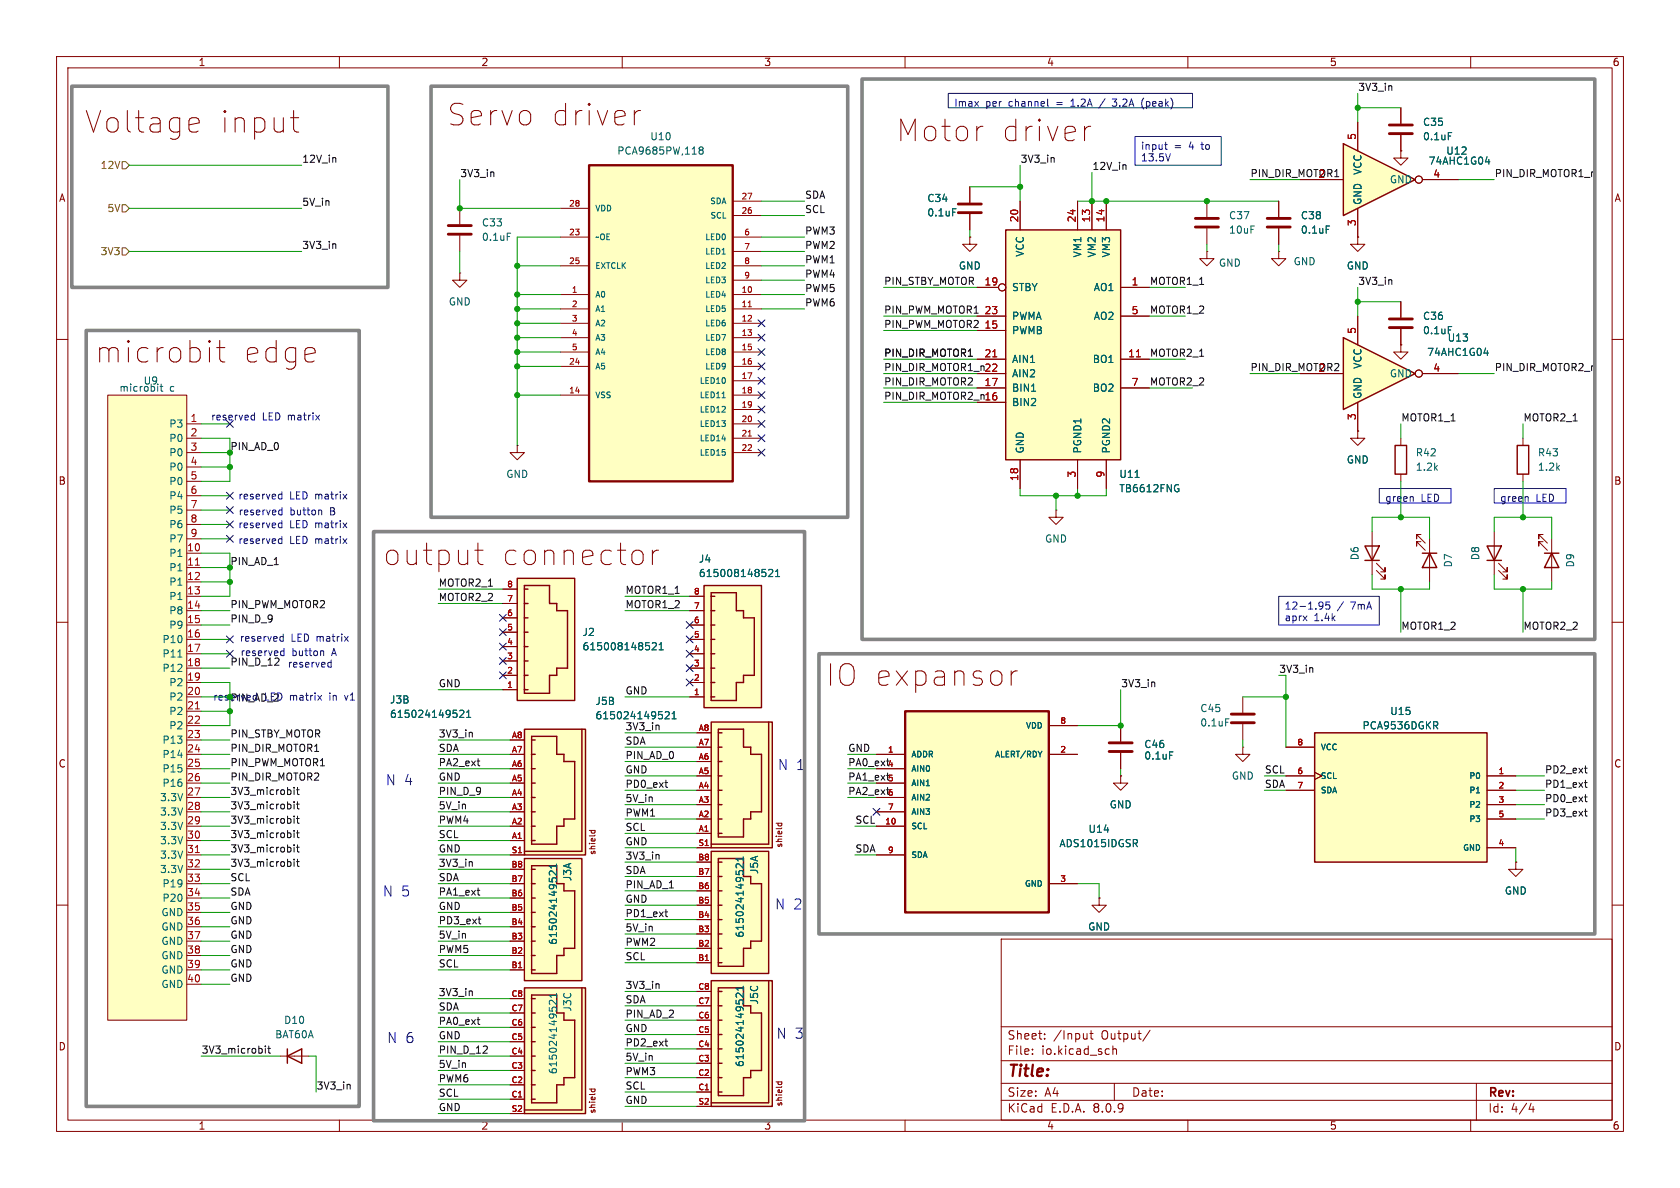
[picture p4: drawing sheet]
<svg xmlns="http://www.w3.org/2000/svg" width="297mm" height="210mm" viewBox="0 0 297 210" stroke-linecap="round" stroke-linejoin="round" font-family="sans-serif">
<defs><g id="words">
<g font-size="5.3" fill="#720000">
<text x="15" y="23.7">Voltage</text>
<text x="38.7" y="23.7">input</text>
<text x="79.1" y="22.5">Servo</text>
<text x="97.3" y="22.5">driver</text>
<text x="158.5" y="25.3">Motor</text>
<text x="176.9" y="25.3">driver</text>
<text x="16.9" y="64.4">microbit</text>
<text x="42.9" y="64.4">edge</text>
<text x="67.8" y="100.2">output</text>
<text x="88.5" y="100.2">connector</text>
<text x="146.1" y="121.5">IO expansor</text>
</g>
<text font-size="2.8" fill="#840000" x="178" y="190.9">Title:</text>
<g font-size="2.5" fill="#0000c2">
<text x="137.4" y="136.3">N 1</text>
<text x="68.1" y="139">N 4</text>
<text x="67.6" y="158.7">N 5</text>
<text x="136.9" y="161">N 2</text>
<text x="68.4" y="184.6">N 6</text>
<text x="137.2" y="183.8">N 3</text>
</g>
<g font-size="2.1" fill="#840000">
<text x="178" y="184">Sheet:</text>
<text x="186.2" y="184">/Input</text>
<text x="194.7" y="184">Output/</text>
<text x="178" y="186.7">File:</text>
<text x="184.1" y="186.7">io.kicad_sch</text>
<text x="178" y="196.9">KiCad</text>
<text x="178" y="194.1">Size:</text>
<text x="184.7" y="194.1">A4</text>
<text x="185.7" y="196.9">E.D.A.</text>
<text x="193.3" y="196.9">8.0.9</text>
<text x="200" y="194.1">Date:</text>
<text x="263" y="194.3">Rev:</text>
<text x="263" y="196.9">Id:</text>
<text x="267.1" y="196.9">4/4</text>
</g>
<g font-size="1.8" fill="#840000">
<text x="35" y="11.9">1</text>
<text x="85" y="11.9">2</text>
<text x="135" y="11.9">3</text>
<text x="185" y="11.9">4</text>
<text x="235" y="11.9">5</text>
<text x="285" y="11.9">6</text>
<text x="10.3" y="35.9">A</text>
<text x="285.3" y="35.9">A</text>
<text x="10.3" y="85.9">B</text>
<text x="285.3" y="85.9">B</text>
<text x="10.3" y="135.9">C</text>
<text x="285.3" y="135.9">C</text>
<text x="10.3" y="185.9">D</text>
<text x="285.3" y="185.9">D</text>
<text x="35" y="199.9">1</text>
<text x="85" y="199.9">2</text>
<text x="135" y="199.9">3</text>
<text x="185" y="199.9">4</text>
<text x="235" y="199.9">5</text>
<text x="285" y="199.9">6</text>
</g>
<g font-size="1.8" fill="#0f0f0f">
<text x="240" y="16.2">3V3_in</text>
<text x="53.3" y="28.9">12V_in</text>
<text x="180.3" y="28.9">3V3_in</text>
<text x="81.3" y="31.4">3V3_in</text>
<text x="142.2" y="35.2">SDA</text>
<text x="193" y="30.1">12V_in</text>
<text x="221" y="31.4">PIN_DIR_MOTOR1</text>
<text x="264.2" y="31.4">PIN_DIR_MOTOR1_n</text>
<text x="53.3" y="36.5">5V_in</text>
<text x="142.2" y="41.6">PWM3</text>
<text x="142.2" y="37.8">SCL</text>
<text x="53.3" y="44.1">3V3_in</text>
<text x="142.2" y="46.6">PWM1</text>
<text x="142.2" y="44.1">PWM2</text>
<text x="142.2" y="49.2">PWM4</text>
<text x="142.2" y="51.7">PWM5</text>
<text x="156.2" y="50.5">PIN_STBY_MOTOR</text>
<text x="203.2" y="50.5">MOTOR1_1</text>
<text x="240" y="50.5">3V3_in</text>
<text x="142.2" y="54.3">PWM6</text>
<text x="156.2" y="55.5">PIN_PWM_MOTOR1</text>
<text x="156.2" y="58.1">PIN_PWM_MOTOR2</text>
<text x="203.2" y="55.5">MOTOR1_2</text>
<text x="156.2" y="63.2">PIN_DIR_MOTOR1</text>
<text x="156.2" y="65.7">PIN_DIR_MOTOR1_n22</text>
<text x="203.2" y="63.2">MOTOR2_1</text>
<text x="221" y="65.7">PIN_DIR_MOTOR2</text>
<text x="264.2" y="65.7">PIN_DIR_MOTOR2_n</text>
<text x="156.2" y="68.2">PIN_DIR_MOTOR2</text>
<text x="156.2" y="70.8">PIN_DIR_MOTOR2_n16</text>
<text x="203.2" y="68.2">MOTOR2_2</text>
<text x="247.6" y="74.6">MOTOR1_1</text>
<text x="269.2" y="74.6">MOTOR2_1</text>
<text x="40.6" y="107.6">PIN_PWM_MOTOR2</text>
<text x="77.5" y="103.8">MOTOR2_1</text>
<text x="77.5" y="106.3">MOTOR2_2</text>
<text x="110.5" y="105.1">MOTOR1_1</text>
<text x="110.5" y="107.6">MOTOR1_2</text>
<text x="40.6" y="110.1">PIN_D_9</text>
<text x="247.6" y="111.4">MOTOR1_2</text>
<text x="269.2" y="111.4">MOTOR2_2</text>
<text x="40.6" y="117.8">PIN_D_12</text>
<text x="77.5" y="121.6">GND</text>
<text x="110.5" y="122.8">GND</text>
<text x="198.1" y="121.6">3V3_in</text>
<text x="40.6" y="130.5">PIN_STBY_MOTOR</text>
<text x="77.5" y="130.5">3V3_in</text>
<text x="110.5" y="129.2">3V3_in</text>
<text x="110.5" y="131.7">SDA</text>
<text x="40.6" y="133">PIN_DIR_MOTOR1</text>
<text x="40.6" y="135.5">PIN_PWM_MOTOR1</text>
<text x="77.5" y="133">SDA</text>
<text x="77.5" y="135.5">PA2_ext</text>
<text x="110.5" y="134.3">PIN_AD_0</text>
<text x="110.5" y="136.8">GND</text>
<text x="149.9" y="135.5">PA0_ext</text>
<text x="149.9" y="133">GND</text>
<text x="223.5" y="136.8">SCL</text>
<text x="273" y="136.8">PD2_ext</text>
<text x="40.6" y="143.2">3V3_microbit</text>
<text x="40.6" y="140.6">3V3_microbit</text>
<text x="40.6" y="138.1">PIN_DIR_MOTOR2</text>
<text x="77.5" y="143.2">5V_in</text>
<text x="77.5" y="138.1">GND</text>
<text x="77.5" y="140.6">PIN_D_9</text>
<text x="110.5" y="139.4">PD0_ext</text>
<text x="110.5" y="141.9">5V_in</text>
<text x="149.9" y="140.6">PA2_ext</text>
<text x="149.9" y="138.1">PA1_ext</text>
<text x="223.5" y="139.4">SDA</text>
<text x="273" y="141.9">PD0_ext</text>
<text x="273" y="139.4">PD1_ext</text>
<text x="40.6" y="145.7">3V3_microbit</text>
<text x="40.6" y="148.2">3V3_microbit</text>
<text x="77.5" y="145.7">PWM4</text>
<text x="77.5" y="148.2">SCL</text>
<text x="110.5" y="144.4">PWM1</text>
<text x="110.5" y="147">SCL</text>
<text x="110.5" y="149.5">GND</text>
<text x="151.1" y="145.7">SCL</text>
<text x="273" y="144.4">PD3_ext</text>
<text x="40.6" y="150.8">3V3_microbit</text>
<text x="40.6" y="153.3">3V3_microbit</text>
<text x="40.6" y="155.9">SCL</text>
<text x="77.5" y="155.9">SDA</text>
<text x="77.5" y="153.3">3V3_in</text>
<text x="77.5" y="150.8">GND</text>
<text x="110.5" y="154.6">SDA</text>
<text x="110.5" y="152.1">3V3_in</text>
<text x="151.1" y="150.8">SDA</text>
<text x="40.6" y="158.4">SDA</text>
<text x="40.6" y="160.9">GND</text>
<text x="77.5" y="158.4">PA1_ext</text>
<text x="77.5" y="160.9">GND</text>
<text x="110.5" y="159.7">GND</text>
<text x="110.5" y="157.1">PIN_AD_1</text>
<text x="40.6" y="166">GND</text>
<text x="40.6" y="163.5">GND</text>
<text x="77.5" y="166">5V_in</text>
<text x="77.5" y="163.5">PD3_ext</text>
<text x="110.5" y="164.8">5V_in</text>
<text x="110.5" y="167.3">PWM2</text>
<text x="110.5" y="162.2">PD1_ext</text>
<text x="40.6" y="168.6">GND</text>
<text x="40.6" y="173.6">GND</text>
<text x="40.6" y="171.1">GND</text>
<text x="77.5" y="168.6">PWM5</text>
<text x="77.5" y="171.1">SCL</text>
<text x="110.5" y="169.8">SCL</text>
<text x="77.5" y="176.2">3V3_in</text>
<text x="77.5" y="178.7">SDA</text>
<text x="110.5" y="177.5">SDA</text>
<text x="110.5" y="174.9">3V3_in</text>
<text x="110.5" y="180">PIN_AD_2</text>
<text x="77.5" y="181.3">PA0_ext</text>
<text x="77.5" y="183.8">GND</text>
<text x="110.5" y="182.5">GND</text>
<text x="110.5" y="185.1">PD2_ext</text>
<text x="35.6" y="186.3">3V3_microbit</text>
<text x="77.5" y="186.3">PIN_D_12</text>
<text x="77.5" y="191.4">PWM6</text>
<text x="77.5" y="188.9">5V_in</text>
<text x="110.5" y="190.2">PWM3</text>
<text x="110.5" y="187.6">5V_in</text>
<text x="55.9" y="192.7">3V3_in</text>
<text x="77.5" y="194">SCL</text>
<text x="77.5" y="196.5">GND</text>
<text x="110.5" y="192.7">SCL</text>
<text x="110.5" y="195.2">GND</text>
</g>
<g font-size="1.8" fill="#0000c2">
<text x="168.6" y="19.2">Imax</text>
<text x="174.2" y="19.2">per</text>
<text x="178.4" y="19.2">channel</text>
<text x="187" y="19.2">=</text>
<text x="189.8" y="19.2">1.2A</text>
<text x="197.6" y="19.2">3.2A</text>
<text x="202.9" y="19.2">(peak)</text>
<text x="201.6" y="26.8">input</text>
<text x="201.6" y="28.9">13.5V</text>
<text x="207.6" y="26.8">=</text>
<text x="210.3" y="26.8">4</text>
<text x="212.7" y="26.8">to</text>
<text x="37.2" y="74.5">reserved</text>
<text x="46.4" y="74.5">LED matrix</text>
<text x="42" y="88.5">reserved</text>
<text x="51.2" y="88.5">LED matrix</text>
<text x="244.8" y="89">green</text>
<text x="251.2" y="89">LED</text>
<text x="265.1" y="89">green</text>
<text x="271.5" y="89">LED</text>
<text x="42" y="93.6">reserved</text>
<text x="42.1" y="91.3">reserved</text>
<text x="51.2" y="93.6">LED matrix</text>
<text x="51.2" y="91.3">button</text>
<text x="58.5" y="91.3">B</text>
<text x="42" y="96.4">reserved</text>
<text x="51.2" y="96.4">LED matrix</text>
<text x="42.3" y="113.6">reserved</text>
<text x="51.4" y="113.6">LED matrix</text>
<text x="227" y="108.1">12-1.95</text>
<text x="227" y="110.1">aprx</text>
<text x="232.3" y="110.1">1.4k</text>
<text x="236.4" y="108.1">/</text>
<text x="238.9" y="108.1">7mA</text>
<text x="42.4" y="116.2">reserved</text>
<text x="50.8" y="118.2">reserved</text>
<text x="51.6" y="116.2">button</text>
<text x="58.8" y="116.2">A</text>
<text x="40.6" y="124.1">PIN_AD_2</text>
<text x="46.7" y="124.1">LED matrix</text>
<text x="58.5" y="124.1">in</text>
<text x="61.4" y="124.1">v1</text>
</g>
<g font-size="1.8" fill="#006464">
<text x="251.5" y="22.5">C35</text>
<text x="109" y="27.5">PCA9685PW,118</text>
<text x="114.9" y="25">U10</text>
<text x="251.5" y="25">0.1uF</text>
<text x="252.5" y="29.3">74AHC1G04</text>
<text x="255.6" y="27.5">U12</text>
<text x="163.8" y="35.9">C34</text>
<text x="240.9" y="31" transform="rotate(-90 240.9 31)">VCC</text>
<text x="245.6" y="32.6">GND</text>
<text x="85.1" y="40.2">C33</text>
<text x="163.8" y="38.5">0.1uF</text>
<text x="217.2" y="39">C37</text>
<text x="217.2" y="41.5">10uF</text>
<text x="229.9" y="39">C38</text>
<text x="229.9" y="41.5">0.1uF</text>
<text x="240.9" y="36.3" transform="rotate(-90 240.9 36.3)">GND</text>
<text x="85.1" y="42.8">0.1uF</text>
<text x="169.4" y="47.9">GND</text>
<text x="181.2" y="45.5" transform="rotate(-90 181.2 45.5)">VCC</text>
<text x="191.4" y="45.6" transform="rotate(-90 191.4 45.6)">VM1</text>
<text x="193.9" y="45.6" transform="rotate(-90 193.9 45.6)">VM2</text>
<text x="196.4" y="45.6" transform="rotate(-90 196.4 45.6)">VM3</text>
<text x="215.4" y="47.3">GND</text>
<text x="228.6" y="47.1">GND</text>
<text x="238" y="47.9">GND</text>
<text x="178.8" y="51.7">STBY</text>
<text x="193.3" y="51.7">AO1</text>
<text x="79.2" y="54.2">GND</text>
<text x="178.8" y="59.3">PWMB</text>
<text x="178.8" y="56.7">PWMA</text>
<text x="193.3" y="56.7">AO2</text>
<text x="251.5" y="56.7">C36</text>
<text x="251.5" y="59.3">0.1uF</text>
<text x="178.8" y="64.4">AIN1</text>
<text x="193.1" y="64.4">BO1</text>
<text x="240.9" y="65.3" transform="rotate(-90 240.9 65.3)">VCC</text>
<text x="252.2" y="63.1">74AHC1G04</text>
<text x="255.8" y="60.6">U13</text>
<text x="21" y="69.4">microbit</text>
<text x="25.3" y="68.2">U9</text>
<text x="30" y="69.4">c</text>
<text x="178.8" y="72">BIN2</text>
<text x="178.8" y="69.4">BIN1</text>
<text x="178.8" y="66.9">AIN2</text>
<text x="193.1" y="69.4">BO2</text>
<text x="240.9" y="70.6" transform="rotate(-90 240.9 70.6)">GND</text>
<text x="245.6" y="66.9">GND</text>
<text x="29.8" y="75.8">P3</text>
<text x="29.8" y="78.3">P0</text>
<text x="29.8" y="80.9">P0</text>
<text x="29.8" y="83.4">P0</text>
<text x="181.2" y="80.3" transform="rotate(-90 181.2 80.3)">GND</text>
<text x="191.4" y="80.3" transform="rotate(-90 191.4 80.3)">PGND1</text>
<text x="196.4" y="80.3" transform="rotate(-90 196.4 80.3)">PGND2</text>
<text x="238" y="82.1">GND</text>
<text x="250.2" y="83.4">1.2k</text>
<text x="250.2" y="80.9">R42</text>
<text x="271.8" y="83.4">1.2k</text>
<text x="271.8" y="80.9">R43</text>
<text x="29.8" y="86">P0</text>
<text x="29.8" y="88.5">P4</text>
<text x="89.4" y="84.7">GND</text>
<text x="197.8" y="84.7">U11</text>
<text x="197.8" y="87.2">TB6612FNG</text>
<text x="29.8" y="91">P5</text>
<text x="29.8" y="93.6">P6</text>
<text x="29.8" y="98.7">P1</text>
<text x="29.8" y="101.2">P1</text>
<text x="29.8" y="96.1">P7</text>
<text x="123.5" y="99.7">J4</text>
<text x="184.7" y="96.1">GND</text>
<text x="240.4" y="99.1" transform="rotate(-90 240.4 99.1)">D6</text>
<text x="256.9" y="100.4" transform="rotate(-90 256.9 100.4)">D7</text>
<text x="261.7" y="99.1" transform="rotate(-90 261.7 99.1)">D8</text>
<text x="278.5" y="100.4" transform="rotate(-90 278.5 100.4)">D9</text>
<text x="29.8" y="103.7">P1</text>
<text x="29.8" y="106.3">P1</text>
<text x="123.5" y="102.2">615008148521</text>
<text x="28.6" y="113.9">P10</text>
<text x="29.8" y="108.8">P8</text>
<text x="29.8" y="111.4">P9</text>
<text x="102.9" y="112.6">J2</text>
<text x="28.6" y="116.4">P11</text>
<text x="28.6" y="119">P12</text>
<text x="102.9" y="115.2">615008148521</text>
<text x="29.8" y="121.5">P2</text>
<text x="29.8" y="124.1">P2</text>
<text x="68.8" y="124.6">J3B</text>
<text x="105.2" y="124.8">J5B</text>
<text x="28.6" y="131.7">P13</text>
<text x="29.8" y="126.6">P2</text>
<text x="29.8" y="129.1">P2</text>
<text x="68.8" y="127.1">615024149521</text>
<text x="105.2" y="127.4">615024149521</text>
<text x="212.1" y="126.1">C45</text>
<text x="212.1" y="128.6">0.1uF</text>
<text x="240.8" y="129.1">PCA9536DGKR</text>
<text x="245.7" y="126.6">U15</text>
<text x="28.6" y="134.2">P14</text>
<text x="28.6" y="136.8">P15</text>
<text x="202.2" y="132.4">C46</text>
<text x="202.2" y="134.5">0.1uF</text>
<text x="28.2" y="141.8">3.3V</text>
<text x="28.6" y="139.3">P16</text>
<text x="196.1" y="143.1">GND</text>
<text x="217.7" y="138">GND</text>
<text x="28.2" y="144.4">3.3V</text>
<text x="28.2" y="146.9">3.3V</text>
<text x="28.2" y="149.5">3.3V</text>
<text x="187.2" y="150">ADS1015IDGSR</text>
<text x="192.3" y="147.4">U14</text>
<text x="28.2" y="152">3.3V</text>
<text x="28.2" y="154.5">3.3V</text>
<text x="101.2" y="155.9" transform="rotate(-90 101.2 155.9)">J3A</text>
<text x="134.2" y="154.6" transform="rotate(-90 134.2 154.6)">J5A</text>
<text x="28.6" y="157.1">P19</text>
<text x="28.6" y="159.6">P20</text>
<text x="265.9" y="158.3">GND</text>
<text x="28.4" y="162.2">GND</text>
<text x="28.4" y="164.7">GND</text>
<text x="28.4" y="167.2">GND</text>
<text x="98.7" y="167.1" transform="rotate(-90 98.7 167.1)">615024149521</text>
<text x="131.7" y="165.9" transform="rotate(-90 131.7 165.9)">615024149521</text>
<text x="192.3" y="164.7">GND</text>
<text x="28.4" y="169.8">GND</text>
<text x="28.4" y="172.3">GND</text>
<text x="28.4" y="174.9">GND</text>
<text x="101.2" y="178.9" transform="rotate(-90 101.2 178.9)">J3C</text>
<text x="134.2" y="177.6" transform="rotate(-90 134.2 177.6)">J5C</text>
<text x="48.6" y="183.7">BAT60A</text>
<text x="50.1" y="181.2">D10</text>
<text x="98.7" y="190" transform="rotate(-90 98.7 190)">615024149521</text>
<text x="131.7" y="188.7" transform="rotate(-90 131.7 188.7)">615024149521</text>
</g>
<g font-size="1.8" fill="#a90000">
<text x="239.8" y="24.8" transform="rotate(-90 239.8 24.8)">5</text>
<text x="233" y="31.5">2</text>
<text x="253.3" y="31.5">4</text>
<text x="180.1" y="39.4" transform="rotate(-90 180.1 39.4)">20</text>
<text x="190.2" y="39.4" transform="rotate(-90 190.2 39.4)">24</text>
<text x="192.8" y="39.4" transform="rotate(-90 192.8 39.4)">13</text>
<text x="195.3" y="39.4" transform="rotate(-90 195.3 39.4)">14</text>
<text x="239.8" y="40.1" transform="rotate(-90 239.8 40.1)">3</text>
<text x="173.9" y="50.5">19</text>
<text x="200" y="50.5">1</text>
<text x="173.9" y="58.2">15</text>
<text x="173.9" y="55.6">23</text>
<text x="200" y="55.6">5</text>
<text x="239.8" y="59.1" transform="rotate(-90 239.8 59.1)">5</text>
<text x="173.9" y="63.2">21</text>
<text x="173.9" y="65.8">22</text>
<text x="199.3" y="63.2">11</text>
<text x="233" y="65.8">2</text>
<text x="253.3" y="65.8">4</text>
<text x="173.9" y="68.3">17</text>
<text x="173.9" y="70.9">16</text>
<text x="200" y="68.3">7</text>
<text x="33.6" y="74.7">1</text>
<text x="33.6" y="77.2">2</text>
<text x="239.8" y="74.4" transform="rotate(-90 239.8 74.4)">3</text>
<text x="33.6" y="79.8">3</text>
<text x="33.6" y="82.3">4</text>
<text x="33.6" y="84.8">5</text>
<text x="33.6" y="87.4">6</text>
<text x="33.6" y="89.9">7</text>
<text x="180.1" y="85.1" transform="rotate(-90 180.1 85.1)">18</text>
<text x="190.2" y="84.5" transform="rotate(-90 190.2 84.5)">3</text>
<text x="195.3" y="84.5" transform="rotate(-90 195.3 84.5)">9</text>
<text x="33.6" y="92.5">8</text>
<text x="33.6" y="95">9</text>
<text x="33" y="97.5">10</text>
<text x="33" y="100.1">11</text>
<text x="33" y="102.6">12</text>
<text x="33" y="105.2">13</text>
<text x="33" y="107.7">14</text>
<text x="33" y="110.2">15</text>
<text x="33" y="112.8">16</text>
<text x="33" y="115.3">17</text>
<text x="33" y="117.9">18</text>
<text x="33" y="120.4">19</text>
<text x="33" y="122.9">20</text>
<text x="33" y="125.5">21</text>
<text x="33" y="128">22</text>
<text x="33" y="130.6">23</text>
<text x="33" y="133.1">24</text>
<text x="33" y="135.6">25</text>
<text x="33" y="138.2">26</text>
<text x="33" y="140.7">27</text>
<text x="33" y="143.3">28</text>
<text x="33" y="145.8">29</text>
<text x="33" y="148.3">30</text>
<text x="33" y="150.9">31</text>
<text x="33" y="153.4">32</text>
<text x="33" y="156">33</text>
<text x="33" y="158.5">34</text>
<text x="33" y="161">35</text>
<text x="33" y="163.6">36</text>
<text x="33" y="166.1">37</text>
<text x="33" y="168.7">38</text>
<text x="33" y="171.2">39</text>
<text x="33" y="173.7">40</text>
</g>
<g font-size="1.8" fill="#725600">
<text x="17.7" y="30.1">12V</text>
<text x="18.9" y="37.7">5V</text>
<text x="17.7" y="45.3">3V3</text>
</g>
<g font-size="1.8" fill="#009600">
<text x="40.6" y="79.7">PIN_AD_0</text>
<text x="40.6" y="100">PIN_AD_1</text>
<text x="226.1" y="119">3V3_in</text>
<text x="37.6" y="124.1">reserved</text>
</g>
<g font-size="1.4" fill="#a90000">
<text x="131" y="35.3">27</text>
<text x="100.5" y="41.7">23</text>
<text x="100.5" y="36.6">28</text>
<text x="131" y="37.8">26</text>
<text x="131.5" y="41.7">6</text>
<text x="100.5" y="46.7">25</text>
<text x="131.5" y="44.2">7</text>
<text x="131.5" y="46.7">8</text>
<text x="101" y="51.8">1</text>
<text x="131" y="51.8">10</text>
<text x="131.5" y="49.3">9</text>
<text x="101" y="54.4">2</text>
<text x="101" y="56.9">3</text>
<text x="101" y="59.4">4</text>
<text x="131" y="54.4">11</text>
<text x="131" y="56.9">12</text>
<text x="131" y="59.4">13</text>
<text x="100.5" y="64.5">24</text>
<text x="101" y="62">5</text>
<text x="131" y="62">15</text>
<text x="131" y="64.5">16</text>
<text x="100.5" y="69.6">14</text>
<text x="131" y="67.1">17</text>
<text x="131" y="69.6">18</text>
<text x="131" y="72.1">19</text>
<text x="131" y="74.7">20</text>
<text x="131" y="77.2">21</text>
<text x="131" y="79.8">22</text>
<text x="89.6" y="106.4">7</text>
<text x="89.6" y="103.9">8</text>
<text x="122.6" y="107.7">7</text>
<text x="122.6" y="105.2">8</text>
<text x="89.6" y="111.5">5</text>
<text x="89.6" y="109">6</text>
<text x="122.6" y="112.8">5</text>
<text x="122.6" y="110.2">6</text>
<text x="89.6" y="119.1">2</text>
<text x="89.6" y="116.6">3</text>
<text x="89.6" y="114">4</text>
<text x="122.6" y="117.9">3</text>
<text x="122.6" y="115.3">4</text>
<text x="89.6" y="121.7">1</text>
<text x="122.6" y="122.9">1</text>
<text x="122.6" y="120.4">2</text>
<text x="90.4" y="130.6">A8</text>
<text x="123.4" y="131.8">A7</text>
<text x="123.4" y="129.3">A8</text>
<text x="187.3" y="128">8</text>
<text x="229.3" y="131.8">8</text>
<text x="90.4" y="135.6">A6</text>
<text x="90.4" y="133.1">A7</text>
<text x="123.4" y="136.9">A5</text>
<text x="123.4" y="134.4">A6</text>
<text x="156.9" y="133.1">1</text>
<text x="156.9" y="135.6">4</text>
<text x="187.3" y="133.1">2</text>
<text x="229.3" y="136.9">6</text>
<text x="264.8" y="136.9">1</text>
<text x="90.4" y="143.3">A3</text>
<text x="90.4" y="140.7">A4</text>
<text x="90.4" y="138.2">A5</text>
<text x="123.4" y="142">A3</text>
<text x="123.4" y="139.4">A4</text>
<text x="156.9" y="138.2">5</text>
<text x="156.9" y="140.7">6</text>
<text x="156.9" y="143.3">7</text>
<text x="229.3" y="139.4">7</text>
<text x="264.8" y="139.4">2</text>
<text x="264.8" y="142">3</text>
<text x="90.4" y="148.3">A1</text>
<text x="90.4" y="145.8">A2</text>
<text x="123.4" y="149.6">S1</text>
<text x="123.4" y="147.1">A1</text>
<text x="123.4" y="144.5">A2</text>
<text x="156.4" y="145.8">10</text>
<text x="264.8" y="149.6">4</text>
<text x="264.8" y="144.5">5</text>
<text x="90.3" y="156">B7</text>
<text x="90.3" y="153.4">B8</text>
<text x="90.3" y="150.9">S1</text>
<text x="123.3" y="154.7">B7</text>
<text x="123.3" y="152.1">B8</text>
<text x="156.9" y="150.9">9</text>
<text x="187.3" y="156">3</text>
<text x="90.3" y="161">B5</text>
<text x="90.3" y="158.5">B6</text>
<text x="123.3" y="159.8">B5</text>
<text x="123.3" y="157.2">B6</text>
<text x="90.3" y="166.1">B3</text>
<text x="90.3" y="163.6">B4</text>
<text x="123.3" y="167.4">B2</text>
<text x="123.3" y="164.8">B3</text>
<text x="123.3" y="162.3">B4</text>
<text x="90.3" y="171.2">B1</text>
<text x="90.3" y="168.7">B2</text>
<text x="123.3" y="169.9">B1</text>
<text x="90.3" y="178.8">C7</text>
<text x="90.3" y="176.3">C8</text>
<text x="123.3" y="177.5">C7</text>
<text x="123.3" y="175">C8</text>
<text x="90.3" y="183.9">C5</text>
<text x="90.3" y="181.4">C6</text>
<text x="123.3" y="185.2">C4</text>
<text x="123.3" y="182.6">C5</text>
<text x="123.3" y="180.1">C6</text>
<text x="90.3" y="191.5">C2</text>
<text x="90.3" y="189">C3</text>
<text x="90.3" y="186.4">C4</text>
<text x="123.3" y="190.2">C2</text>
<text x="123.3" y="187.7">C3</text>
<text x="90.3" y="194.1">C1</text>
<text x="90.3" y="196.6">S2</text>
<text x="123.3" y="192.8">C1</text>
<text x="123.4" y="195.3">S2</text>
</g>
<g font-size="1.4" fill="#006464">
<text x="105.2" y="37.6">VDD</text>
<text x="125.4" y="36.3">SDA</text>
<text x="125.5" y="38.8">SCL</text>
<text x="105.2" y="42.6">~OE</text>
<text x="105.2" y="47.7">EXTCLK</text>
<text x="124.5" y="42.6">LED0</text>
<text x="124.5" y="45.2">LED1</text>
<text x="124.5" y="47.7">LED2</text>
<text x="105.2" y="52.8">A0</text>
<text x="124.5" y="52.8">LED4</text>
<text x="124.5" y="50.3">LED3</text>
<text x="105.2" y="55.3">A1</text>
<text x="105.2" y="57.9">A2</text>
<text x="124.5" y="55.3">LED5</text>
<text x="124.5" y="57.9">LED6</text>
<text x="105.2" y="65.5">A5</text>
<text x="105.2" y="60.4">A3</text>
<text x="105.2" y="63">A4</text>
<text x="124.5" y="60.4">LED7</text>
<text x="124.5" y="63">LED8</text>
<text x="124.5" y="65.5">LED9</text>
<text x="105.2" y="70.6">VSS</text>
<text x="123.6" y="68">LED10</text>
<text x="123.6" y="70.6">LED11</text>
<text x="123.6" y="73.1">LED12</text>
<text x="123.6" y="75.7">LED13</text>
<text x="123.6" y="78.2">LED14</text>
<text x="123.6" y="80.7">LED15</text>
<text x="181.2" y="129">VDD</text>
<text x="161" y="134.1">ADDR</text>
<text x="161" y="136.6">AIN0</text>
<text x="175.8" y="134.1">ALERT/RDY</text>
<text x="233.4" y="137.9">SCL</text>
<text x="233.4" y="132.8">VCC</text>
<text x="259.6" y="137.9">P0</text>
<text x="161" y="139.2">AIN1</text>
<text x="161" y="141.7">AIN2</text>
<text x="233.4" y="140.4">SDA</text>
<text x="259.6" y="140.4">P1</text>
<text x="259.6" y="143">P2</text>
<text x="161" y="146.8">SCL</text>
<text x="161" y="144.2">AIN3</text>
<text x="259.6" y="145.5">P3</text>
<text x="161" y="151.9">SDA</text>
<text x="258.5" y="150.6">GND</text>
<text x="181.1" y="156.9">GND</text>
</g>
<g font-size="1.4" fill="#840000">
<text x="138.5" y="150" transform="rotate(-90 138.5 150)">shield</text>
<text x="105.5" y="151.2" transform="rotate(-90 105.5 151.2)">shield</text>
<text x="105.5" y="196.9" transform="rotate(-90 105.5 196.9)">shield</text>
<text x="138.5" y="195.7" transform="rotate(-90 138.5 195.7)">shield</text>
</g>
</g></defs>
<g fill="none" stroke="#840000" stroke-width=".18">
<path d="M10 10h277v190h-277zM12 12h273v186h-273zM60 10v2M110 10v2M160 10v2M210 10v2M260 10v2M10 60h2M285 60h2M251.2 94.5h-.8v.8v-.8l1.6 1.5M251.2 95.8h-.8v.7v-.7l1.6 1.5M252.7 95.3v7.6"/>
<path d="M10 110h2M285 110h2M10 160h2M177 166h108v32h-108zM285 160h2M60 198v2M110 198v2M160 198v2M177 194.5h108M177 191.5h108M177 187.5h108M177 181.5h108"/>
<path d="M182.5 186.3v.1M182.5 185.5v.1M184.7 183.6v.1M184.7 182.8v.1M192.2 182.7v1M192.2 183.6h-.1M192.7 182.7h.5M192.9 182.2v1.3l.3 .2M196.7 184.9v1.5M196.7 185.5l.3-.1 .3 .1 .1 .9M197 191.5v3M203.3 182.1l-1.3 2"/>
<path d="M210 198v2M260 198v2M261 191.5v6.5M270.7 195l-.4 1.1h.9M271 195.6v1"/>
</g>
<path d="M251.5 97.8h2.5M252.7 97.8l1.3 2.5h-2.5z" fill="none" stroke="#840000" stroke-width=".25"/>
<path d="M92.7 151.8h10.2v21.6h-10.2z" fill="#ffffc2"/>
<path d="M92.7 151.8h10.2v21.6h-10.2zM94 153h4.4v3.2h1.3v1.3h1.9v10.1h-1.9v1.3h-1.3v3.2h-4.4zM94 153.7h.6M94 156.2h.6M94 158.8h.6M94 161.3h.6M94 163.8h.6M94 166.4h.6M94 168.9h.6M94 171.5h.6" fill="none" stroke="#840000" stroke-width=".25"/>
<path d="M90.2 158.8h2.5M90.2 156.2h2.5M90.2 153.7h2.5M90.2 171.5h2.5M90.2 168.9h2.5M90.2 166.4h2.5M90.2 163.8h2.5M90.2 161.3h2.5" fill="none" stroke="#840000" stroke-width=".18"/>
<path d="M98.4 176.8v.8l-.9-.8-.4 .3 .1 .4M98.4 175.6v.7M98.4 176h-1.3l.4 .3" fill="none" stroke="#006464" stroke-width=".18"/>
<path d="M125.7 173.4h10.8v22.2h-10.8z" fill="#ffffc2"/>
<path d="M125.7 173.4h10.8v22.2h-10.8zM127 174.6h4.4v3.2h1.3v1.3h1.9v10.1h-1.9v1.3h-1.3v3.2h-4.4zM127 175.3h.6M127 177.8h.6M135.9 173.4v21.5h-10.2M127 180.3h.6M127 182.9h.6M127 185.4h.6M127 188h.6M127 190.5h.6M127 193h.6" fill="none" stroke="#840000" stroke-width=".25"/>
<path d="M123.2 177.8h2.5M123.2 175.3h2.5M123.2 193h2.5M123.2 190.5h2.5M123.2 188h2.5M123.2 185.4h2.5M123.2 182.9h2.5M123.2 180.3h2.5M123.2 195.6h2.5M137.2 191.2h1M137.6 191.2v.4M138.2 191.2v.4" fill="none" stroke="#840000" stroke-width=".18"/>
<path d="M117.6 125.9l.5-.1 .2 .4-.8 .9h.8M118.8 127.1h.7M118.8 126.2l.4-.4v1.3" fill="none" stroke="#006464" stroke-width=".18"/>
<path d="M92.7 174.6h10.8v22.3h-10.8z" fill="#ffffc2"/>
<path d="M92.7 174.6h10.8v22.3h-10.8zM94 175.9h4.4v3.2h1.3v1.2h1.9v10.2h-1.9v1.3h-1.3v3.1h-4.4zM94 176.5h.6M94 179.1h.6M102.9 174.6v21.6h-10.2M94 181.6h.6M94 184.2h.6M94 186.7h.6M94 189.2h.6M94 191.8h.6M94 194.3h.6" fill="none" stroke="#840000" stroke-width=".25"/>
<g fill="none" stroke="#840000" stroke-width=".18">
<path d="M247.6 53.3v2.8M247.6 58.2v2.8M91.4 78.7v1.3h1.3l-1.3 1.3-1.2-1.3h1.2M91.4 78.7h.1M247.6 61v1.2h1.3l-1.3 1.3-1.2-1.3h1.2M247.6 61h.1M90.2 179.1h2.5M90.2 176.5h2.5M90.2 194.3h2.5M90.2 191.8h2.5M90.2 189.2h2.5M90.2 186.7h2.5"/>
<path d="M90.2 184.2h2.5M90.2 181.6h2.5M90.2 196.9h2.5M104.2 192.5h1M104.6 192.5v.4M105.1 192.5v.4"/>
</g>
<path d="M256 57.7h.7M81.3 125.7l.5-.2 .2 .4-.8 .9h.8M82.5 126.8h.7M82.5 125.9l.4-.4v1.3" fill="none" stroke="#006464" stroke-width=".18"/>
<path d="M245.6 57.9h4.1M245.6 56.4h4.1" fill="none" stroke="#840000" stroke-width=".51"/>
<path d="M237.5 59.7l12.7 6.3-12.7 6.4z" fill="#ffffc2"/>
<path d="M237.5 59.7l12.7 6.3-12.7 6.4zM262.9 96.5h2.5l-1.2 2.6zM262.9 99.1h2.5" fill="none" stroke="#840000" stroke-width=".25"/>
<g fill="none" stroke="#840000" stroke-width=".18">
<path d="M240 55.9v5.1M229.9 66h7.6M240 71.1v5.1M251.5 66h6.3M264.2 94v7.6M264.9 99.6l1.5 1.5v-.8v.8h-.7M264.9 100.8l1.5 1.6v-.8v.8h-.7"/>
<circle cx="250.8" cy="66" r=".63"/>
</g>
<path d="M262.3 62.4h.8M263 62v.8" fill="none" stroke="#006464" stroke-width=".18"/>
<path d="M19 69.9h14v110.4h-14z" fill="#ffffc2"/>
<g fill="none" stroke="#840000" stroke-width=".18">
<path d="M226.1 35.6v2.8M247.6 26.7v1.2h1.3l-1.3 1.3-1.2-1.3h1.2M247.6 26.7h.1M226.1 44.5v1.2h1.2l-1.2 1.3-1.3-1.3h1.3M226.1 44.5h.1M226.1 40.4v2.8M240 41.9v1.3h1.3l-1.3 1.3-1.2-1.3h1.2M240 41.9h.1M19 69.9h14v110.4h-14zM33 74.9h2.6M33 77.5h2.6M240 76.2v1.3h1.3l-1.3 1.2-1.2-1.2h1.2"/>
<path d="M240 76.2h.1M247.6 77.5v1.2M269.2 77.5v1.2M33 97.8h2.6M33 80h2.6M33 82.6h2.6M33 85.1h2.6M33 87.6h2.6M33 90.2h2.6M33 92.7h2.6M33 95.3h2.6M242.6 94v7.6"/>
<path d="M243.3 99.6l1.6 1.5v-.8v.8h-.8M247.6 83.8v1.3M269.2 83.8v1.3M272.8 94.5h-.8v.8v-.8l1.6 1.5M272.8 95.8h-.8v.7v-.7l1.6 1.5M274.3 95.3v7.6M33 100.3h2.6M33 102.9h2.6M33 105.4h2.6M33 108h2.6M33 110.5h2.6M33 113h2.6"/>
<path d="M33 115.6h2.6M33 118.1h2.6M243.3 100.8l1.6 1.6v-.8v.8h-.8M33 120.7h2.6M33 123.2h2.6M33 125.7h2.6M33 128.3h2.6M33 130.8h2.6M33 133.4h2.6M33 135.9h2.6M33 138.4h2.6M198.1 137.2v1.2h1.3l-1.3 1.3-1.3-1.3h1.3"/>
<path d="M198.1 137.2h.1M33 141h2.6M33 143.5h2.6M33 146.1h2.6M33 148.6h2.6M33 151.1h2.6M33 153.7h2.6M33 156.2h2.6M33 158.8h2.6M33 161.3h2.6M33 163.8h2.6M33 166.4h2.6"/>
<path d="M33 168.9h2.6M33 171.5h2.6M33 174h2.6M49.5 186.7h5.1"/>
</g>
<path d="M34.5 99.9h.8M34.5 125.3h.8M34.5 150.7h.8" fill="none" stroke="#a90000" stroke-width=".18"/>
<path d="M234.5 39.9h.6M27.9 68.3v.9M28.3 68.3h.5M28.5 67.9v1.1l.3 .2M31.4 116.1h.8" fill="none" stroke="#006464" stroke-width=".18"/>
<path d="M246.6 78.7h2.1v5.1h-2.1zM268.2 78.7h2.1v5.1h-2.1zM241.3 96.5h2.5l-1.2 2.6zM241.3 99.1h2.5M273 97.8h2.6M274.3 97.8l1.3 2.5h-2.6zM50.8 186.7l2.5-1.3v2.6zM50.8 185.4v2.6" fill="none" stroke="#840000" stroke-width=".25"/>
<path d="M224 38.6h4.1M224 40.1h4.1" fill="none" stroke="#840000" stroke-width=".51"/>
<path d="M237.5 25.4l12.7 6.4-12.7 6.3z" fill="#ffffc2"/>
<path d="M237.5 25.4l12.7 6.4-12.7 6.3z" fill="none" stroke="#840000" stroke-width=".25"/>
<g fill="none" stroke="#840000" stroke-width=".18">
<path d="M247.6 19.1v2.7M213.4 35.6v2.8M229.9 31.8h7.6M240 21.6v5.1M240 36.8v5.1M247.6 23.9v2.8M251.5 31.8h6.3M171.4 41.9v1.3h1.3l-1.3 1.3-1.2-1.3h1.2M171.4 41.9h.1M213.4 44.5v1.2h1.2l-1.2 1.3-1.3-1.3h1.3M213.4 44.5h.1M213.4 40.4v2.8"/>
<path d="M186.7 90.2v1.2h1.3l-1.3 1.3-1.3-1.3h1.3M186.7 90.2h.1"/>
<circle cx="250.8" cy="31.7" r=".63"/>
</g>
<path d="M256 23.4h.7M262.6 28.6h.8M263.2 28.2v.8" fill="none" stroke="#006464" stroke-width=".18"/>
<path d="M211.3 38.6h4.1M245.6 23.6h4.1M245.6 22.1h4.1M211.3 40.1h4.1" fill="none" stroke="#840000" stroke-width=".51"/>
<path d="M177.8 40.6h20.3v40.7h-20.3z" fill="#ffffc2"/>
<path d="M177.8 40.6h20.3v40.7h-20.3z" fill="none" stroke="#840000" stroke-width=".25"/>
<g fill="none" stroke="#840000" stroke-width=".18">
<path d="M180.3 35.6v5M190.5 35.6v5M193 35.6v5M195.6 35.6v5M172.7 50.8h3.8M172.7 58.4h5.1M172.7 55.9h5.1M198.1 50.8h5.1M198.1 55.9h5.1M172.7 63.5h5.1M172.7 71.1h5.1M172.7 68.6h5.1"/>
<path d="M172.7 66h5.1M198.1 63.5h5.1M198.1 68.6h5.1M180.3 81.3v5.1M190.5 81.3v5.1M195.6 81.3v5.1"/>
<circle cx="177.2" cy="50.8" r=".63"/>
</g>
<path d="M175.5 63.1h.7M200.9 63.1h.7" fill="none" stroke="#a90000" stroke-width=".18"/>
<path d="M182.4 69.2h.7M200.7 84.4h.7M208 85.7h.3M208.2 86.4h.2v.4l-.2 .1" fill="none" stroke="#006464" stroke-width=".18"/>
<path d="M124.5 103.5h10.1v21.6h-10.1z" fill="#ffffc2"/>
<path d="M124.5 103.5h10.1v21.6h-10.1zM125.7 104.8h4.5v3.2h1.2v1.2h1.9v10.2h-1.9v1.3h-1.2v3.1h-4.5zM125.7 105.4h.7M125.7 108h.7M125.7 110.5h.7M125.7 113h.7M125.7 115.6h.7M125.7 118.1h.7M125.7 120.7h.7M125.7 123.2h.7" fill="none" stroke="#840000" stroke-width=".25"/>
<path d="M121.9 118.1h2.6M121.9 115.6h2.6M121.9 113h2.6M121.9 110.5h2.6M121.9 108h2.6M121.9 105.4h2.6M121.9 123.2h2.6M121.9 120.7h2.6" fill="none" stroke="#840000" stroke-width=".18"/>
<path d="M135.9 100.8l.5-.1 .2 .3-.8 .9h.8M137.1 101.9h.7M137.1 101l.4-.3v1.2" fill="none" stroke="#006464" stroke-width=".18"/>
<path d="M91.4 102.2h10.2v21.6h-10.2z" fill="#ffffc2"/>
<path d="M91.4 102.2h10.2v21.6h-10.2zM92.7 103.5h4.5v3.2h1.2v1.3h1.9v10.1h-1.9v1.3h-1.2v3.2h-4.5zM92.7 104.1h.6M92.7 106.7h.6M92.7 109.2h.6M92.7 111.8h.6M92.7 114.3h.6M92.7 116.8h.6M92.7 119.4h.6M92.7 121.9h.6" fill="none" stroke="#840000" stroke-width=".25"/>
<path d="M88.9 119.4h2.5M88.9 116.8h2.5M88.9 114.3h2.5M88.9 111.8h2.5M88.9 109.2h2.5M88.9 106.7h2.5M88.9 104.1h2.5M88.9 121.9h2.5" fill="none" stroke="#840000" stroke-width=".18"/>
<path d="M115.3 113.7l.5-.1 .2 .4-.7 .9h.7M116.5 114.9h.8M116.5 114l.4-.4v1.3" fill="none" stroke="#006464" stroke-width=".18"/>
<path d="M125.7 150.5h10.2v21.6h-10.2z" fill="#ffffc2"/>
<path d="M125.7 150.5h10.2v21.6h-10.2zM127 151.8h4.4v3.1h1.3v1.3h1.9v10.2h-1.9v1.2h-1.3v3.2h-4.4zM127 152.4h.6M127 154.9h.6M127 157.5h.6M127 160h.6M127 162.6h.6M127 165.1h.6M127 167.6h.6M127 170.2h.6" fill="none" stroke="#840000" stroke-width=".25"/>
<path d="M123.2 157.5h2.5M123.2 154.9h2.5M123.2 152.4h2.5M123.2 170.2h2.5M123.2 167.6h2.5M123.2 165.1h2.5M123.2 162.6h2.5M123.2 160h2.5" fill="none" stroke="#840000" stroke-width=".18"/>
<path d="M131.4 175.6v.7l-.9-.7-.4 .2 .1 .5M131.4 174.3v.8M131.4 174.7h-1.3l.4 .4" fill="none" stroke="#006464" stroke-width=".18"/>
<path d="M92.7 128.9h10.8v22.2h-10.8z" fill="#ffffc2"/>
<path d="M92.7 128.9h10.8v22.2h-10.8zM94 130.2h4.4v3.2h1.3v1.2h1.9v10.2h-1.9v1.3h-1.3v3.1h-4.4zM94 130.8h.6M94 133.4h.6M94 135.9h.6M94 138.4h.6M102.9 128.9v21.6h-10.2M94 141h.6M94 143.5h.6M94 146.1h.6M94 148.6h.6" fill="none" stroke="#840000" stroke-width=".25"/>
<path d="M90.2 138.4h2.5M90.2 135.9h2.5M90.2 133.4h2.5M90.2 130.8h2.5M90.2 148.6h2.5M90.2 146.1h2.5M90.2 143.5h2.5M90.2 141h2.5M90.2 151.1h2.5M104.2 146.8h1M104.6 146.8v.4M105.1 146.8v.4" fill="none" stroke="#840000" stroke-width=".18"/>
<path d="M98.4 154v.7l-.9-.7-.4 .2 .1 .5M98.4 152.8v.7M98.4 153.1h-1.3l.4 .4" fill="none" stroke="#006464" stroke-width=".18"/>
<path d="M125.7 127.6h10.8v22.3h-10.8z" fill="#ffffc2"/>
<path d="M125.7 127.6h10.8v22.3h-10.8zM127 128.9h4.4v3.2h1.3v1.3h1.9v10.1h-1.9v1.3h-1.3v3.2h-4.4zM127 129.5h.6M127 132.1h.6M127 134.6h.6M127 137.2h.6M127 139.7h.6M135.9 127.6v21.6h-10.2M127 142.2h.6M127 144.8h.6M127 147.3h.6" fill="none" stroke="#840000" stroke-width=".25"/>
<g fill="none" stroke="#840000" stroke-width=".18">
<path d="M171.4 33v2.8M171.4 37.8v2.8M123.2 139.7h2.5M123.2 137.2h2.5M123.2 134.6h2.5M123.2 132.1h2.5M123.2 129.5h2.5M219.7 123.2v2.8M219.7 128v2.8M123.2 147.3h2.5M123.2 144.8h2.5M123.2 142.2h2.5"/>
<path d="M123.2 149.9h2.5M137.2 145.5h1M137.6 145.5v.4M138.2 145.5v.4M268 152.4v1.3h1.2l-1.2 1.2-1.3-1.2h1.3M268 152.4h.1"/>
</g>
<path d="M168.4 36.9h.6M216.7 127.1h.6M131.4 152.7v.8l-.9-.8-.4 .2 .1 .5M131.4 151.5v.7M131.4 151.8h-1.3l.4 .4" fill="none" stroke="#006464" stroke-width=".18"/>
<path d="M169.4 37.6h4.1M169.4 36.1h4.1M217.7 127.8h4M217.7 126.2h4" fill="none" stroke="#840000" stroke-width=".51"/>
<path d="M232.4 129.5h30.5v22.9h-30.5z" fill="#ffffc2"/>
<path d="M232.4 129.5h30.5v22.9h-30.5z" fill="none" stroke="#840000" stroke-width=".25"/>
<path d="M81.3 48.3v1.2h1.2l-1.2 1.3-1.3-1.3h1.3M81.3 48.3h.1M227.3 137.2h5.1M227.3 139.7h5.1M227.3 132.1h5.1M232.4 136.5l1.3 .7-1.3 .6M262.9 137.2h5.1M262.9 139.7h5.1M262.9 142.2h5.1M262.9 149.9h5.1M262.9 144.8h5.1" fill="none" stroke="#840000" stroke-width=".18"/>
<path d="M253.8 128.2l.4 .6M253.9 127.6l.3 .2-.1 .3-.2 .1" fill="none" stroke="#006464" stroke-width=".18"/>
<path d="M104.1 29.2h25.4v55.9h-25.4z" fill="#ffffc2"/>
<path d="M104.1 29.2h25.4v55.9h-25.4z" fill="none" stroke="#840000" stroke-width=".41"/>
<g fill="none" stroke="#840000" stroke-width=".18">
<path d="M81.3 36.8v2.8M99.1 36.8h5M129.5 38.1h5.1M129.5 35.6h5.1M81.3 41.7v2.8M99.1 52.1h5M99.1 54.6h5M99.1 57.2h5M99.1 59.7h5M99.1 41.9h5M99.1 47h5M129.5 52.1h5.1"/>
<path d="M129.5 54.6h5.1M129.5 57.2h5.1M129.5 59.7h5.1M129.5 41.9h5.1M129.5 47h5.1M129.5 44.5h5.1M129.5 49.5h5.1M99.1 69.9h5M99.1 62.2h5M99.1 64.8h5M129.5 69.9h5.1M129.5 62.2h5.1"/>
<path d="M129.5 64.8h5.1M129.5 67.3h5.1M129.5 72.4h5.1M129.5 74.9h5.1M129.5 77.5h5.1M129.5 80h5.1M219.7 132.1v1.3h1.3l-1.3 1.2-1.3-1.2h1.3M219.7 132.1h.1M194.3 158.8v1.2h1.3l-1.3 1.3-1.3-1.3h1.3M194.3 158.8h.1"/>
</g>
<path d="M132.3 54.2h.6M132.3 77.1h.6" fill="none" stroke="#a90000" stroke-width=".18"/>
<path d="M123.8 26.5l-.2-.2 .2-.3h.3l.2 .2-.2 .3M123.8 26.5l-.2 .3v.3l.2 .1h.4l.1-.2v-.2l-.2-.3M123.8 26.5h.3M89.7 41.2h.6M127.6 70.3h.6" fill="none" stroke="#006464" stroke-width=".18"/>
<path d="M79.2 39.9h4.1M79.2 41.4h4.1" fill="none" stroke="#840000" stroke-width=".51"/>
<path d="M160 125.7h25.4v35.6h-25.4z" fill="#ffffc2"/>
<path d="M160 125.7h25.4v35.6h-25.4z" fill="none" stroke="#840000" stroke-width=".41"/>
<g fill="none" stroke="#840000" stroke-width=".18">
<path d="M247.6 19.1v2.7M171.4 33v2.8M171.4 37.8v2.8M180.3 35.6v5M190.5 35.6v5M193 35.6v5M195.6 35.6v5M226.1 35.6v2.8M229.9 31.8h7.6M240 21.6v5.1M240 36.8v5.1M247.6 26.7h.1"/>
<path d="M247.6 23.9v2.8M251.5 31.8h6.3M171.4 41.9h.1M172.7 50.8h3.8M172.7 58.4h5.1M172.7 55.9h5.1M198.1 50.8h5.1M198.1 55.9h5.1M226.1 40.4v2.8M240 41.9h.1M240 55.9v5.1M247.6 53.3v2.8"/>
<path d="M247.6 58.2v2.8M172.7 66h5.1M172.7 63.5h5.1M172.7 71.1h5.1M172.7 68.6h5.1M198.1 63.5h5.1M198.1 68.6h5.1M229.9 66h7.6M240 76.2h.1M240 71.1v5.1M247.6 61h.1M251.5 66h6.3"/>
<path d="M180.3 81.3v5.1M190.5 81.3v5.1M195.6 81.3v5.1M88.9 119.4h2.5M88.9 116.8h2.5M88.9 114.3h2.5M88.9 111.8h2.5M88.9 109.2h2.5M88.9 106.7h2.5M88.9 104.1h2.5M121.9 118.1h2.6M121.9 115.6h2.6"/>
<path d="M121.9 113h2.6M121.9 110.5h2.6M121.9 108h2.6M121.9 105.4h2.6M88.9 121.9h2.5M90.2 133.4h2.5M90.2 135.9h2.5M90.2 138.4h2.5M90.2 130.8h2.5M121.9 123.2h2.6M121.9 120.7h2.6M123.2 137.2h2.5"/>
<path d="M123.2 139.7h2.5M123.2 132.1h2.5M123.2 134.6h2.5M123.2 129.5h2.5M154.9 133.4h5.1M154.9 135.9h5.1M154.9 138.4h5.1M185.4 133.4h5.1M185.4 128.3h5.1M198.1 137.2h.1M198.1 128.3v2.8M198.1 133.1v2.8"/>
<path d="M227.3 137.2h5.1M227.3 139.7h5.1M227.3 132.1h5.1M232.4 136.5l1.3 .7-1.3 .6M262.9 137.2h5.1M262.9 139.7h5.1M90.2 146.1h2.5M90.2 156.2h2.5M90.2 141h2.5M90.2 143.5h2.5M90.2 151.1h2.5M90.2 158.8h2.5"/>
<path d="M90.2 153.7h2.5M90.2 148.6h2.5M123.2 142.2h2.5M123.2 149.9h2.5M123.2 144.8h2.5M123.2 157.5h2.5M123.2 154.9h2.5M123.2 152.4h2.5M123.2 147.3h2.5M154.9 146.1h5.1M154.9 141h5.1M154.9 143.5h5.1"/>
<path d="M154.9 151.1h5.1M185.4 156.2h5.1M194.3 158.8h.1M262.9 142.2h5.1M262.9 149.9h5.1M262.9 144.8h5.1M268 152.4h.1M90.2 179.1h2.5M90.2 176.5h2.5M90.2 171.5h2.5M90.2 168.9h2.5M90.2 166.4h2.5"/>
<path d="M90.2 163.8h2.5M90.2 161.3h2.5M123.2 177.8h2.5M123.2 175.3h2.5M123.2 170.2h2.5M123.2 167.6h2.5M123.2 165.1h2.5M123.2 162.6h2.5M123.2 160h2.5M90.2 194.3h2.5M90.2 191.8h2.5M90.2 189.2h2.5"/>
<path d="M90.2 186.7h2.5M90.2 184.2h2.5M90.2 181.6h2.5M90.2 196.9h2.5M123.2 193h2.5M123.2 190.5h2.5M123.2 188h2.5M123.2 185.4h2.5M123.2 182.9h2.5M123.2 180.3h2.5M123.2 195.6h2.5"/>
<circle cx="250.8" cy="31.7" r=".63"/>
<circle cx="177.2" cy="50.8" r=".63"/>
<circle cx="250.8" cy="66" r=".63"/>
</g>
<g fill="none" stroke="#006464" stroke-width=".18">
<path d="M168.4 36.9h.6M234.5 39.9h.6M256 23.4h.7M262.6 28.6h.8M263.2 28.2v.8M256 57.7h.7M182.4 69.2h.7M262.3 62.4h.8M263 62v.8M200.7 84.4h.7M208 85.7h.3M208.2 86.4h.2v.4l-.2 .1"/>
<path d="M115.3 113.7l.5-.1 .2 .4-.7 .9h.7M116.5 114.9h.8M116.5 114l.4-.4v1.3M135.9 100.8l.5-.1 .2 .3-.8 .9h.8M137.1 101.9h.7M137.1 101l.4-.3v1.2M81.3 125.7l.5-.2 .2 .4-.8 .9h.8M82.5 126.8h.7M82.5 125.9l.4-.4v1.3M117.6 125.9l.5-.1 .2 .4-.8 .9h.8M118.8 127.1h.7M118.8 126.2l.4-.4v1.3"/>
<path d="M184.2 132.8l-.3 .5M206.8 132.9h.6M253.8 128.2l.4 .6M253.9 127.6l.3 .2-.1 .3-.2 .1M98.4 154v.7l-.9-.7-.4 .2 .1 .5M98.4 152.8v.7M98.4 153.1h-1.3l.4 .4M131.4 152.7v.8l-.9-.8-.4 .2 .1 .5M131.4 151.5v.7M131.4 151.8h-1.3l.4 .4M200.7 149.1l.4 .6M200.8 148.4l.3 .2-.1 .4-.2 .1"/>
<path d="M98.4 176.8v.8l-.9-.8-.4 .3 .1 .4M98.4 175.6v.7M98.4 176h-1.3l.4 .3M131.4 175.6v.7l-.9-.7-.4 .2 .1 .5M131.4 174.3v.8M131.4 174.7h-1.3l.4 .4"/>
</g>
<path d="M196.1 132.8h4.1M196.1 131.3h4.1" fill="none" stroke="#840000" stroke-width=".51"/>
<path d="M21.6 36.2h.6l.7 .6-.7 .7h-.6zM21.6 28.6h.6l.7 .6-.7 .6h-.6zM21.6 43.8h.6l.7 .7-.7 .6h-.6z" fill="none" stroke="#725600" stroke-width=".18"/>
<g fill="none" stroke="#0f0f0f" stroke-width=".18">
<path d="M246 15.2l.1 .8M59.3 27.9l.1 .8M87.2 30.5l.1 .7M186.3 27.9l.1 .8M199 29.2l.1 .8M59.3 43.2l.1 .7M246 49.5l.1 .8M232 118.1l.1 .8M52 139.2v.1M52 139.6v.9M52.4 139.6h.5M52.6 139.2v1.1l.3 .2"/>
<path d="M83.4 129.5l.1 .8M84.3 134.5h.5M84.7 135.4h.1M116.5 128.2v.8M117.5 138.3h.5M117.8 139.1l.2 .1M204.1 120.6v.8M280.1 138.3h.5M280.1 135.8h.5M280.3 139.1l.3 .1M280.3 136.6h.3M52 141.7v.1"/>
<path d="M52 142.2v.8M52 144.3v.1M52 144.7v.8M52 146.8v.1M52 147.2v.9M52 149.3v.2M52 149.8v.8M52 151.9v.1M52 152.3v.9M52.4 149.8h.5M52.4 144.7h.5M52.4 142.2h.5"/>
<path d="M52.4 147.2h.5M52.4 152.3h.5M52.6 141.7v1.1l.3 .2M52.6 144.3v1.1l.3 .1M52.6 146.8v1.1l.3 .2M52.6 149.3v1.1l.3 .2M52.6 151.9v1.1l.3 .2M83.4 152.4l.1 .8M84.3 157.4h.5M84.7 158.2h.1M116.5 151.1v.8M280.1 140.9h.5"/>
<path d="M280.1 143.4h.5M280.3 141.7h.3M280.3 144.2l.3 .1M83.4 175.2l.1 .8M84.5 162.5h.5M84.8 163.3h.2M116.5 174v.7M117.5 161.2h.5M117.8 162h.2M46.9 184.9v.1M46.9 185.3v.9M47.3 185.3h.5"/>
<path d="M47.5 184.9v1.1l.3 .2M61.8 191.7l.1 .8M84.3 180.3h.5M84.7 181.1h.1M117.5 184.1h.5M117.8 184.8l.2 .1"/>
</g>
<g fill="none" stroke="#720000" stroke-width=".18">
<path d="M113.2 19.5h-.3l-.6 .4M34.7 20.8l.3 .2 .2 .7-1.8 .4M35 23.2l-.3 .1M51.4 20.8h1.4M51.9 22.8l.2 .4 .7 .1M192.8 22.3h-.3l-.6 .4M37 60.2l.2 .2-.2 .1M38.3 61.4h1.5M38.8 60.2v3.2l.2 .4 .8 .2M83.9 97.3h1.5M84.5 96v3.3l.2 .3 .7 .2M113.5 97.6l.2 .4v1.1l-.2 .3"/>
<path d="M115.3 97.3v2.5M116.4 97.3a.97 .97 0 0 0-1.1 .7M178.8 118.6v2.5M179.9 118.6a.97 .97 0 0 0-1.1 .7"/>
</g>
<g fill="none" stroke="#0000c2" stroke-width=".18">
<path d="M167.6 16.5h43.2v2.6h-43.2zM185.2 17.5v1.1l.2 .2M189.3 18.8h.7M189.4 17.8l-.1 .1M195.4 17.5l-1.1 1.6M196.6 18.7l.6 .1M196.6 17.5h.8l-.4 .5h.2M202.2 17.3a1.46 1.46 0 0 0 0 2M200.7 24.1h15.2v5.1h-15.2zM205.9 25.6h.5M206.1 25.1v1.1l.3 .2M206.9 27.2l-.4 1.2"/>
<path d="M44.5 74.2h.5M44.5 73.5h.5M45 73v1.2M55.8 73.4l.7 .8M56.5 73.4l-.7 .8M49.3 96h.5M49.3 95.3h.5M49.3 93.2h.5M49.3 92.5h.5M49.3 88.2h.5M49.3 87.4h.5M49.4 90.9h.5"/>
<path d="M49.4 90.2h.5M49.8 86.9v1.3M49.8 92v1.3M49.8 94.8v1.3M49.9 89.7v1.3M56.5 90.2l.4 .1v.7M60.6 95.2l.7 .9M60.6 92.4l.7 .9M60.6 87.4l.7 .8M61.3 95.2l-.7 .9M61.3 92.4l-.7 .9M61.3 87.4l-.7 .8"/>
<path d="M243.8 86.4h12.7v2.5h-12.7zM249.8 87.8l.1 .8M264.2 86.4h12.7v2.5h-12.7zM270.1 87.8l.1 .8M49.6 113.3h.5M49.6 112.6h.5M49.7 115.8h.5M49.7 115.1h.5M50.1 112.1v1.3M50.2 114.6v1.3M56.9 115.1l.3 .1v.7M58.1 117.9h.5"/>
<path d="M58.1 117.1h.5M58.6 116.7v1.2M60.9 112.5l.7 .9M61.6 112.5l-.7 .9M226.1 105.4h17.7v5.1h-17.7zM233.4 106.4l.4 .1a.84 .84 0 0 1-.3 1.2M233.9 107l-.3 .2h-.2M235 106.4h-.6v.6l.2-.1 .4 .1 .1 .1-.1 .5-.1 .1-.5-.1M56.2 122.9l.7 .9M56.9 122.9l-.7 .9"/>
</g>
<path d="M12.7 15.2h55.9v35.6h-55.9zM76.2 15.2h73.7v76.2h-73.7zM152.4 14h129.5v99h-129.5zM15.2 58.4h48.3v137.2h-48.3zM66 94h76.2v104.1h-76.2zM144.8 115.6h137.1v49.5h-137.1z" fill="none" stroke="#848484" stroke-width=".63"/>
<g fill="none" stroke="#009600" stroke-width=".18">
<path d="M240 16.5v5.1M240 19.1h7.6M22.9 36.8h30.4M22.9 29.2h30.4M81.3 31.8v5h17.8M134.6 35.6h7.6M134.6 38.1h7.6M171.4 33h8.9M180.3 29.2v6.4M190.5 35.6h35.6M193 30.5v5.1M221 31.8h8.9"/>
<path d="M257.8 31.8h6.4M22.9 44.5h30.4M81.3 44.5v3.8M91.4 47h7.7M91.4 59.7h7.7M91.4 52.1h7.7M91.4 54.6h7.7M91.4 57.2h7.7M99.1 41.9h-7.7v36.8M134.6 44.5h7.6M134.6 41.9h7.6M134.6 47h7.6"/>
<path d="M134.6 52.1h7.6M134.6 54.6h7.6M134.6 49.5h7.6M156.2 50.8h16.5M156.2 58.4h16.5M156.2 55.9h16.5M171.4 40.6v1.3M203.2 50.8h6.3M203.2 55.9h6.3M213.4 43.2v1.3M226.1 43.2v1.3M240 53.3h7.6"/>
<path d="M240 50.8v5.1M35.6 74.9h5M35.6 77.5h5v7.6h-5M91.4 69.9h7.7M91.4 62.2h7.7M91.4 64.8h7.7M156.2 66h16.5M156.2 68.6h16.5M156.2 71.1h16.5M156.2 63.5h16.5M203.2 68.6h7.6M203.2 63.5h6.3"/>
<path d="M221 66h8.9M247.6 74.9v2.6M257.8 66h6.4M269.2 74.9v2.6M35.6 90.2h5M35.6 92.7h5M35.6 95.3h5M35.6 82.6h5M35.6 97.8h5v7.6h-5M35.6 87.6h5M35.6 80h5M180.3 86.4v1.2h15.3v-1.2"/>
<path d="M186.7 87.6v2.6M190.5 86.4v1.2M242.6 94v-2.6h10.1v3.9M247.6 85.1v6.3M264.2 94v-2.6h10.1v3.9M269.2 85.1v6.3M35.6 102.9h5M35.6 100.3h5M35.6 108h5M35.6 113h5M35.6 110.5h5M35.6 118.1h5"/>
<path d="M35.6 115.6h5M77.5 106.7h11.4M77.5 104.1h11.4M110.5 108h11.4M110.5 105.4h11.4M227.3 119.4v12.7M242.6 101.6v2.5h10.1v-1.2M247.6 104.1v7.7M264.2 101.6v2.5h10.1v-1.2M269.2 104.1v7.7M35.6 133.4h5M35.6 130.8h5"/>
<path d="M35.6 120.7h5v7.6h-5M35.6 123.2h5M35.6 135.9h5M35.6 125.7h5M35.6 138.4h5M77.5 133.4h12.7M77.5 130.8h12.7M77.5 135.9h12.7M77.5 138.4h12.7M77.5 121.9h11.4M110.5 123.2h11.4M110.5 132.1h12.7"/>
<path d="M110.5 134.6h12.7M110.5 139.7h12.7M110.5 137.2h12.7M110.5 129.5h12.7M149.9 133.4h5M149.9 135.9h5M149.9 138.4h5M198.1 121.9v6.4h-7.6M198.1 135.9v1.3M219.7 123.2h7.6M219.7 130.8v1.3M223.5 139.7h3.8"/>
<path d="M223.5 137.2h3.8M268 139.7h5M268 137.2h5M35.6 156.2h5M35.6 158.8h5M35.6 153.7h5M35.6 143.5h5M35.6 146.1h5M35.6 148.6h5M35.6 141h5M35.6 151.1h5M77.5 156.2h12.7"/>
<path d="M77.5 158.8h12.7M77.5 153.7h12.7M77.5 143.5h12.7M77.5 146.1h12.7M77.5 148.6h12.7M77.5 141h12.7M77.5 151.1h12.7M110.5 154.9h12.7M110.5 144.8h12.7M110.5 142.2h12.7M110.5 147.3h12.7M110.5 152.4h12.7"/>
<path d="M110.5 149.9h12.7M110.5 157.5h12.7M149.9 141h5M151.1 146.1h3.8M151.1 151.1h3.8M190.5 156.2h3.8v2.6M268 144.8h5M268 142.2h5M268 149.9v2.5M35.6 171.5h5M35.6 166.4h5M35.6 168.9h5"/>
<path d="M35.6 163.8h5M35.6 161.3h5M35.6 174h5M77.5 171.5h12.7M77.5 166.4h12.7M77.5 168.9h12.7M77.5 163.8h12.7M77.5 161.3h12.7M77.5 179.1h12.7M77.5 176.5h12.7M110.5 160h12.7M110.5 177.8h12.7"/>
<path d="M110.5 170.2h12.7M110.5 162.6h12.7M110.5 167.6h12.7M110.5 165.1h12.7M110.5 175.3h12.7M35.6 186.7h13.9M54.6 186.7h1.3v6.3M77.5 184.2h12.7M77.5 186.7h12.7M77.5 181.6h12.7M77.5 194.3h12.7M77.5 196.9h12.7"/>
<path d="M77.5 189.2h12.7M77.5 191.8h12.7M110.5 185.4h12.7M110.5 195.6h12.7M110.5 190.5h12.7M110.5 193h12.7M110.5 188h12.7M110.5 182.9h12.7M110.5 180.3h12.7"/>
</g>
<g fill="none" stroke="#000084" stroke-width=".18">
<path d="M134 59.1l1.2 1.2M134 56.5l1.2 1.3M135.2 59.1l-1.2 1.2M135.2 56.5l-1.2 1.3M40 74.3l1.2 1.2M41.2 74.3l-1.2 1.2M134 71.8l1.2 1.2M134 64.2l1.2 1.2M134 61.6l1.2 1.2M134 66.7l1.2 1.2M134 76.9l1.2 1.2M134 69.2l1.2 1.3"/>
<path d="M134 79.4l1.2 1.2M134 74.3l1.2 1.2M135.2 71.8l-1.2 1.2M135.2 64.2l-1.2 1.2M135.2 61.6l-1.2 1.2M135.2 66.7l-1.2 1.2M135.2 76.9l-1.2 1.2M135.2 69.2l-1.2 1.3M135.2 79.4l-1.2 1.2M135.2 74.3l-1.2 1.2M40 87l1.2 1.2M40 89.6l1.2 1.2"/>
<path d="M40 94.6l1.2 1.3M40 92.1l1.2 1.2M41.2 87l-1.2 1.2M41.2 89.6l-1.2 1.2M41.2 94.6l-1.2 1.3M41.2 92.1l-1.2 1.2M40 112.4l1.2 1.2M40 115l1.2 1.2M41.2 112.4l-1.2 1.2M41.2 115l-1.2 1.2M88.3 116.2l1.2 1.2M88.3 113.7l1.2 1.2"/>
<path d="M88.3 118.8l1.2 1.2M88.3 108.6l1.2 1.2M88.3 111.2l1.2 1.2M89.5 116.2l-1.2 1.2M89.5 113.7l-1.2 1.2M89.5 118.8l-1.2 1.2M89.5 108.6l-1.2 1.2M89.5 111.2l-1.2 1.2M121.3 115l1.2 1.2M121.3 109.9l1.2 1.2M121.3 112.4l1.2 1.2M121.3 117.5l1.2 1.2"/>
<path d="M122.5 115l-1.2 1.2M122.5 109.9l-1.2 1.2M122.5 112.4l-1.2 1.2M122.5 117.5l-1.2 1.2M121.3 120l1.2 1.3M122.5 120l-1.2 1.3M154.3 142.9l1.2 1.2M155.5 142.9l-1.2 1.2"/>
</g>
<path d="M175.5 63.1h.7M200.9 63.1h.7" fill="none" stroke="#a90000" stroke-width=".18"/>
<g fill="#009600" stroke="#009600" stroke-width=".18">
<circle cx="198.1" cy="128.3" r=".46"/>
<circle cx="190.5" cy="87.6" r=".46"/>
<circle cx="186.7" cy="87.6" r=".46"/>
<circle cx="247.6" cy="104.1" r=".46"/>
<circle cx="247.6" cy="91.4" r=".46"/>
<circle cx="240" cy="53.3" r=".46"/>
<circle cx="240" cy="19.1" r=".46"/>
<circle cx="269.2" cy="104.1" r=".46"/>
<circle cx="227.3" cy="123.2" r=".46"/>
<circle cx="269.2" cy="91.4" r=".46"/>
<circle cx="180.3" cy="33" r=".46"/>
<circle cx="193" cy="35.6" r=".46"/>
<circle cx="195.6" cy="35.6" r=".46"/>
<circle cx="213.4" cy="35.6" r=".46"/>
<circle cx="40.6" cy="102.9" r=".46"/>
<circle cx="91.4" cy="54.6" r=".46"/>
<circle cx="91.4" cy="57.2" r=".46"/>
<circle cx="91.4" cy="52.1" r=".46"/>
<circle cx="91.4" cy="59.7" r=".46"/>
<circle cx="40.6" cy="125.7" r=".46"/>
<circle cx="40.6" cy="82.6" r=".46"/>
<circle cx="91.4" cy="64.8" r=".46"/>
<circle cx="91.4" cy="62.2" r=".46"/>
<circle cx="91.4" cy="69.9" r=".46"/>
<circle cx="91.4" cy="47" r=".46"/>
<circle cx="81.3" cy="36.8" r=".46"/>
</g>
<use href="#words"/>
</svg>
